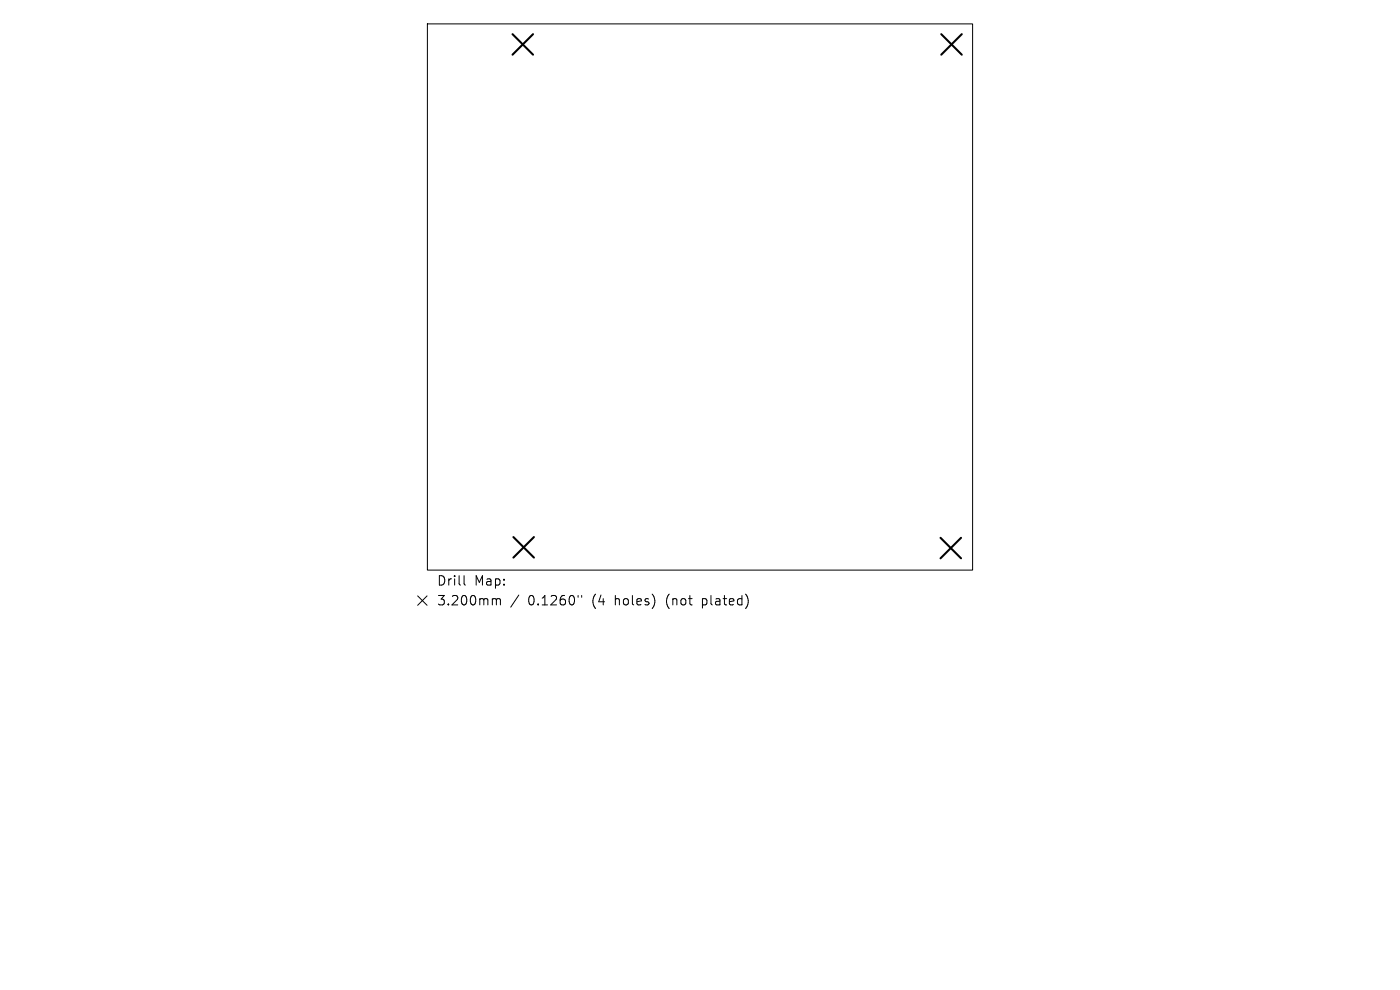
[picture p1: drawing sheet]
<svg xmlns="http://www.w3.org/2000/svg" width="297mm" height="210mm" viewBox="0 0 297 210" stroke-linecap="round" stroke-linejoin="round" font-family="sans-serif">
<defs><g id="words">
<g font-size="2.8">
<text x="92.6" y="124.5">Drill</text>
<text x="100.6" y="124.5">Map:</text>
<text x="92.6" y="128.7">3.200mm</text>
<text x="112" y="128.7">0.1260&quot;</text>
<text x="125.8" y="128.7">(4</text>
<text x="130.7" y="128.7">holes)</text>
<text x="141.8" y="128.7">(not</text>
<text x="149.6" y="128.7">plated)</text>
</g>
</g></defs>
<path d="M90.7 5.1h115.6v115.8h-115.6zM88.6 126.4l2 2M90.6 126.4l-2 2M98.4 122.1v1.7l.3 .3M104.7 127l.5 .1 .1 .2M105.3 127.3l.3-.3 .5 .1 .1 1.2M105.3 127.3v1M110.1 126.2l-1.7 2.6M122.6 126.3v.4M123.4 126.3v.4" fill="none" stroke="#000" stroke-width=".21"/>
<path d="M108.7 7.2l4.4 4.4M113.1 7.2l-4.4 4.4M199.7 7.2l4.3 4.4M204 7.2l-4.3 4.4M108.9 113.9l4.4 4.4M113.3 113.9l-4.4 4.4M199.5 114.1l4.4 4.3M203.9 114.1l-4.4 4.3" fill="none" stroke="#000" stroke-width=".44"/>
<use href="#words"/>
</svg>
